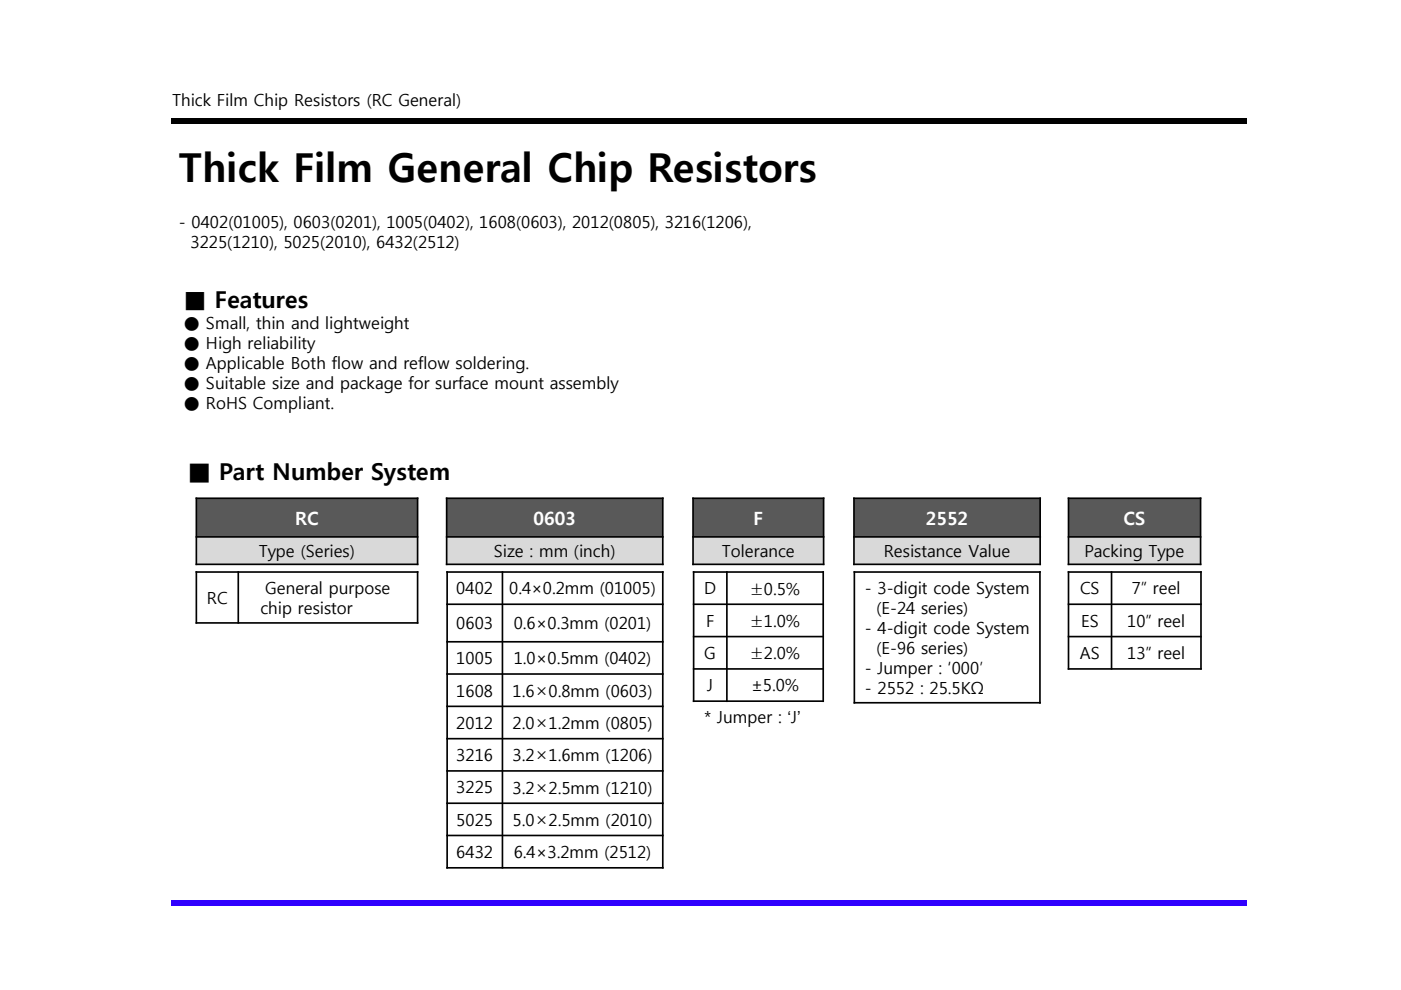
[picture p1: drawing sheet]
<svg xmlns="http://www.w3.org/2000/svg" width="297mm" height="210mm" viewBox="0 0 297 210" stroke-linecap="round" stroke-linejoin="round" font-family="sans-serif">
<defs><g id="words">
<text font-size="8.5" x="37.9" y="38.7">Thick Film General Chip Resistors</text>
<g font-size="4.9">
<text x="38.9" y="65.3">■ Features</text>
<text x="39.8" y="101.8">■ Part Number System</text>
</g>
<g font-size="3.9" fill="#fff">
<text x="62.6" y="111.3">RC</text>
<text x="113.1" y="111.3">0603</text>
<text x="159.8" y="111.3">F</text>
<text x="196.3" y="111.3">2552</text>
<text x="238.2" y="111.3">CS</text>
</g>
<g font-size="3.5">
<text x="36.5" y="22.4">Thick Film Chip Resistors (RC General)</text>
<text x="37.9" y="48.3">- 0402(01005), 0603(0201), 1005(0402), 1608(0603), 2012(0805), 3216(1206),</text>
<text x="40.4" y="52.6">3225(1210), 5025(2010), 6432(2512)</text>
<text x="38.9" y="69.8">● Small, thin and lightweight</text>
<text x="38.9" y="74">● High reliability</text>
<text x="38.9" y="78.3">● Applicable Both flow and reflow soldering.</text>
<text x="38.9" y="82.6">● Suitable size and package for surface mount assembly</text>
<text x="38.9" y="86.8">● RoHS Compliant.</text>
<text x="54.9" y="118.1">Type (Series)</text>
<text x="104.7" y="118.1">Size : mm (inch)</text>
<text x="153.1" y="118.1">Tolerance</text>
<text x="187.4" y="118.1">Resistance Value</text>
<text x="229.9" y="118.1">Packing Type</text>
<text x="56.2" y="125.9">General purpose</text>
<text x="183.4" y="126">- 3-digit code System</text>
<text x="43.9" y="128.1">RC</text>
<text x="55.2" y="130.2">chip resistor</text>
<text x="96.7" y="126.1">0402</text>
<text x="108" y="126.1">0.4×0.2mm (01005)</text>
<text x="149.3" y="126.1">D</text>
<text x="159" y="126.1">±0.5%</text>
<text x="185.8" y="130.2">(E-24 series)</text>
<text x="229" y="126.1">CS</text>
<text x="239.9" y="126.1">7” reel</text>
<text x="96.7" y="133.5">0603</text>
<text x="108.9" y="133.5">0.6×0.3mm (0201)</text>
<text x="149.7" y="132.9">F</text>
<text x="159" y="133">±1.0%</text>
<text x="183.4" y="134.4">- 4-digit code System</text>
<text x="229.2" y="132.9">ES</text>
<text x="239" y="132.9">10” reel</text>
<text x="96.7" y="140.9">1005</text>
<text x="108.9" y="140.9">1.0×0.5mm (0402)</text>
<text x="149.3" y="139.8">G</text>
<text x="159" y="139.8">±2.0%</text>
<text x="183.4" y="142.9">- Jumper : ‘000’</text>
<text x="185.8" y="138.7">(E-96 series)</text>
<text x="229" y="139.8">AS</text>
<text x="239" y="139.8">13” reel</text>
<text x="96.7" y="147.7">1608</text>
<text x="108.7" y="147.8">1.6×0.8mm (0603)</text>
<text x="149.9" y="146.6">J</text>
<text x="159.3" y="146.6">±5.0%</text>
<text x="183.4" y="147.1">- 2552 : 25.5KΩ</text>
<text x="96.7" y="154.6">2012</text>
<text x="108.7" y="154.6">2.0×1.2mm (0805)</text>
<text x="149.3" y="153.2">* Jumper : ‘J’</text>
<text x="96.7" y="161.4">3216</text>
<text x="108.7" y="161.5">3.2×1.6mm (1206)</text>
<text x="96.7" y="168.3">3225</text>
<text x="108.7" y="168.3">3.2×2.5mm (1210)</text>
<text x="96.7" y="175.1">5025</text>
<text x="108.7" y="175.2">5.0×2.5mm (2010)</text>
<text x="96.7" y="182">6432</text>
<text x="108.9" y="182">6.4×3.2mm (2512)</text>
</g>
</g></defs>
<path d="M36.3 191h228v1.2h-228z" fill="#3000fe"/>
<path d="M36.3 25.1h228v1.3h-228z" fill="#000"/>
<path d="M41.6 105.7h46.9v8.2h-46.9z" fill="#595959"/>
<path d="M41.6 113.9h46.9v5.8h-46.9z" fill="#d9d9d9"/>
<path d="M41.5 113.9h47.2M41.5 105.7h47.2M41.5 119.7h47.2M41.6 105.5v14.4M88.5 105.5v14.4" fill="none" stroke="#000" stroke-width=".35"/>
<path d="M94.7 105.7h45.8v8.2h-45.8z" fill="#595959"/>
<path d="M94.7 113.9h45.8v5.8h-45.8z" fill="#d9d9d9"/>
<path d="M94.5 113.9h46.2M94.5 105.7h46.2M94.5 119.7h46.2M94.7 105.5v14.4M140.5 105.5v14.4" fill="none" stroke="#000" stroke-width=".35"/>
<path d="M146.9 105.7h27.7v8.2h-27.7z" fill="#595959"/>
<path d="M146.9 113.9h27.7v5.8h-27.7z" fill="#d9d9d9"/>
<path d="M146.8 113.9h28M146.8 105.7h28M146.8 119.7h28M146.9 105.5v14.4M174.6 105.5v14.4" fill="none" stroke="#000" stroke-width=".35"/>
<path d="M181.1 105.7h39.4v8.2h-39.4z" fill="#595959"/>
<path d="M181.1 113.9h39.4v5.8h-39.4z" fill="#d9d9d9"/>
<path d="M180.9 113.9h39.8M180.9 105.7h39.8M180.9 119.7h39.8M181.1 105.5v14.4M220.5 105.5v14.4" fill="none" stroke="#000" stroke-width=".35"/>
<path d="M226.5 105.7h28v8.2h-28z" fill="#595959"/>
<path d="M226.5 113.9h28v5.8h-28z" fill="#d9d9d9"/>
<g fill="none" stroke="#000" stroke-width=".35">
<path d="M226.4 113.9h28.3M226.4 105.7h28.3M226.4 119.7h28.3M226.5 105.5v14.4M254.5 105.5v14.4M41.5 121.3h47.2M41.5 132.1h47.2M41.6 121.1v11.2M50.5 121.1v11.2M88.5 121.1v11.2M94.6 128.2h46.1M94.6 136.1h46.1"/>
<path d="M94.6 121.3h46.1M94.8 121.1v63.1M106.5 121.1v63.1M140.5 121.1v63.1M146.9 128.2h27.8M146.9 135h27.8M146.9 121.3h27.8M147.1 121.1v27.8M154.1 121.1v27.8M174.5 121.1v27.8M181 121.3h39.7M181.1 121.1v28.1"/>
<path d="M220.5 121.1v28.1M226.4 121.3h28.4M226.4 128.2h28.4M226.4 135h28.4M226.5 121.1v20.9M235.7 121.1v20.9M254.6 121.1v20.9M94.6 143h46.1M94.6 149.8h46.1M94.6 156.7h46.1M146.9 141.9h27.8M146.9 148.7h27.8"/>
<path d="M181 149.1h39.7M226.4 141.9h28.4M94.6 163.5h46.1M94.6 170.4h46.1M94.6 177.2h46.1M94.6 184.1h46.1"/>
</g>
<use href="#words"/>
</svg>
